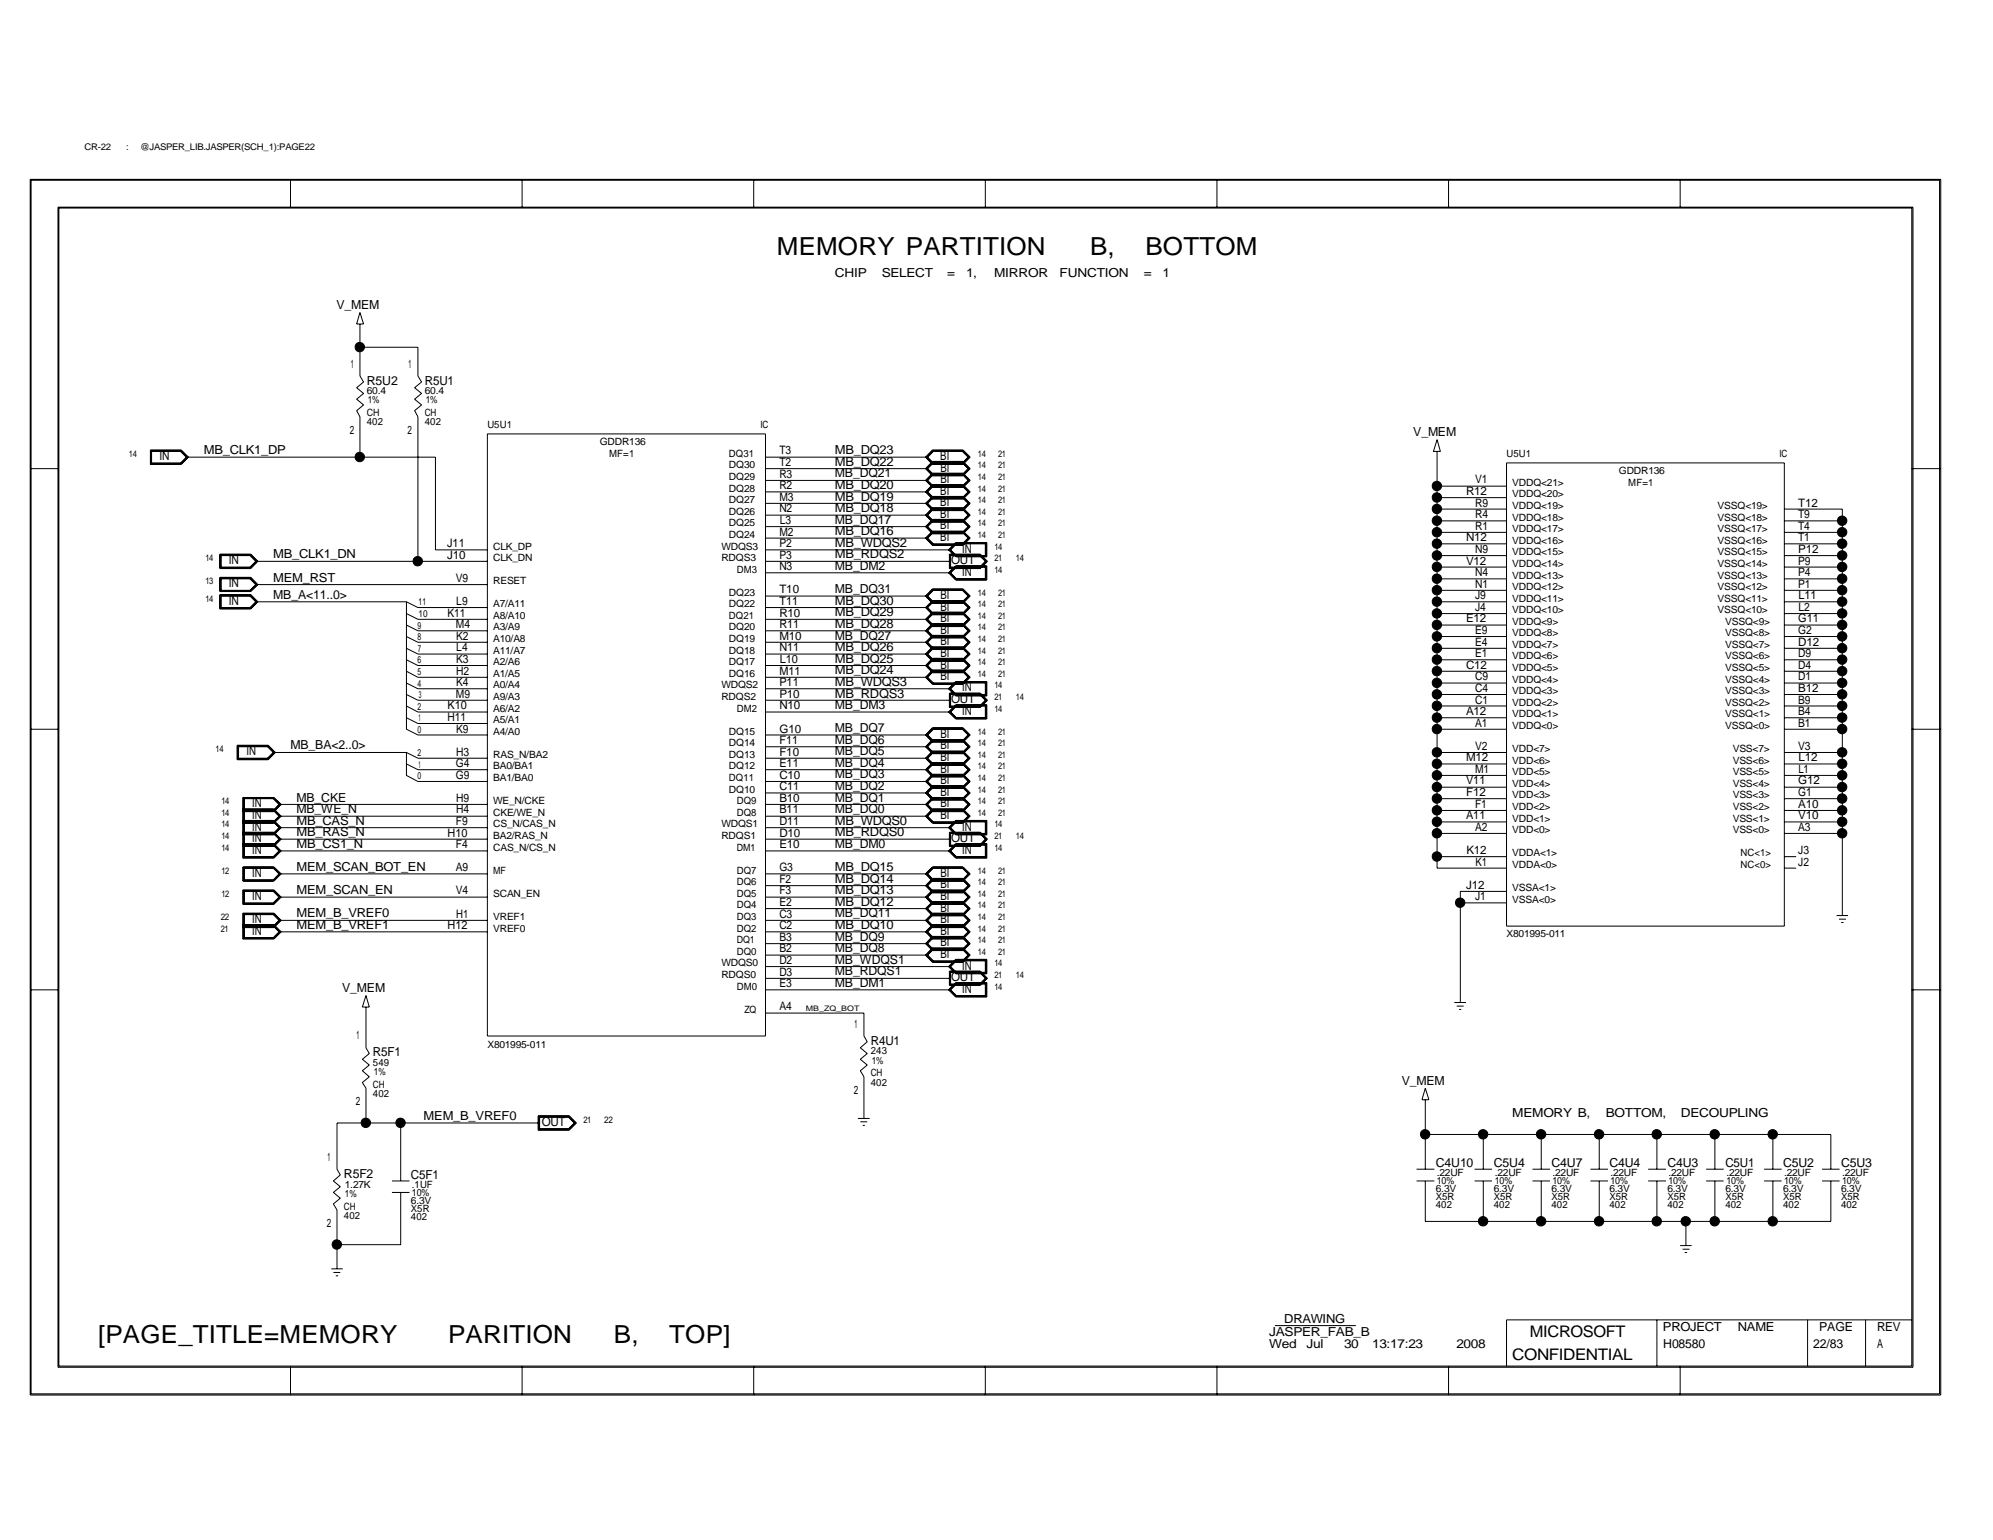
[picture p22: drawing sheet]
<svg xmlns="http://www.w3.org/2000/svg" width="279mm" height="216mm" viewBox="0 0 279 216" stroke-linecap="round" stroke-linejoin="round" font-family="sans-serif">
<defs><g id="words">
<g font-size="3.5">
<text x="108.9" y="35.7">MEMORY PARTITION</text>
<text x="152.8" y="35.7">B,</text>
<text x="160.6" y="35.7">BOTTOM</text>
<text x="13.8" y="188.3">[PAGE_TITLE=MEMORY</text>
<text x="62.8" y="188.3">PARITION</text>
<text x="86.1" y="188.3">B,</text>
<text x="93.8" y="188.3">TOP]</text>
</g>
<g font-size="2.2">
<text x="212" y="190.7">CONFIDENTIAL</text>
<text x="214.5" y="187.4">MICROSOFT</text>
</g>
<g font-size="1.7">
<text x="117.1" y="38.8">CHIP</text>
<text x="123.6" y="38.8">SELECT</text>
<text x="132.8" y="38.8">=</text>
<text x="135.4" y="38.8">1,</text>
<text x="139.4" y="38.8">MIRROR</text>
<text x="148.5" y="38.8">FUNCTION</text>
<text x="160.4" y="38.8">=</text>
<text x="163" y="38.8">1</text>
<text x="47.2" y="43.3">V_MEM</text>
<text x="51.4" y="53.9">R5U2</text>
<text x="59.6" y="53.9">R5U1</text>
<text x="22.4" y="64.5">IN</text>
<text x="28.6" y="63.7">MB_CLK1_DP</text>
<text x="117.1" y="63.7">MB_DQ23</text>
<text x="117.1" y="65.3">MB_DQ22</text>
<text x="131.8" y="64.5">BI</text>
<text x="198.1" y="61.1">V_MEM</text>
<text x="117.1" y="66.9">MB_DQ21</text>
<text x="117.1" y="70.2">MB_DQ19</text>
<text x="117.1" y="71.8">MB_DQ18</text>
<text x="117.1" y="68.5">MB_DQ20</text>
<text x="131.8" y="71">BI</text>
<text x="131.8" y="69.3">BI</text>
<text x="131.8" y="67.7">BI</text>
<text x="131.8" y="66.1">BI</text>
<text x="117.1" y="73.4">MB_DQ17</text>
<text x="117.1" y="75.1">MB_DQ16</text>
<text x="117.1" y="76.7">MB_WDQS2</text>
<text x="131.8" y="75.9">BI</text>
<text x="131.8" y="74.2">BI</text>
<text x="131.8" y="72.6">BI</text>
<text x="134.9" y="77.5">IN</text>
<text x="32.1" y="82.3">IN</text>
<text x="32.1" y="79.1">IN</text>
<text x="38.3" y="78.3">MB_CLK1_DN</text>
<text x="38.3" y="84">MB_A&lt;11..0&gt;</text>
<text x="38.3" y="81.5">MEM_RST</text>
<text x="117.1" y="78.3">MB_RDQS2</text>
<text x="117.1" y="79.9">MB_DM2</text>
<text x="117.1" y="83.1">MB_DQ31</text>
<text x="131.8" y="84">BI</text>
<text x="133.3" y="79.1">OUT</text>
<text x="134.9" y="80.7">IN</text>
<text x="32.1" y="84.8">IN</text>
<text x="117.1" y="84.8">MB_DQ30</text>
<text x="117.1" y="86.4">MB_DQ29</text>
<text x="117.1" y="88">MB_DQ28</text>
<text x="117.1" y="89.7">MB_DQ27</text>
<text x="131.8" y="88.9">BI</text>
<text x="131.8" y="87.2">BI</text>
<text x="131.8" y="85.6">BI</text>
<text x="117.1" y="94.5">MB_DQ24</text>
<text x="117.1" y="91.3">MB_DQ26</text>
<text x="117.1" y="92.9">MB_DQ25</text>
<text x="131.8" y="95.3">BI</text>
<text x="131.8" y="93.7">BI</text>
<text x="131.8" y="92.1">BI</text>
<text x="131.8" y="90.5">BI</text>
<text x="117.1" y="96.1">MB_WDQS3</text>
<text x="117.1" y="97.8">MB_RDQS3</text>
<text x="117.1" y="99.4">MB_DM3</text>
<text x="133.3" y="98.6">OUT</text>
<text x="134.9" y="100.2">IN</text>
<text x="134.9" y="96.9">IN</text>
<text x="34.5" y="105.9">IN</text>
<text x="40.7" y="105.1">MB_BA&lt;2..0&gt;</text>
<text x="117.1" y="102.7">MB_DQ7</text>
<text x="117.1" y="104.3">MB_DQ6</text>
<text x="117.1" y="105.9">MB_DQ5</text>
<text x="117.1" y="107.5">MB_DQ4</text>
<text x="131.8" y="105.1">BI</text>
<text x="131.8" y="106.7">BI</text>
<text x="131.8" y="103.5">BI</text>
<text x="35.3" y="113.2">IN</text>
<text x="41.6" y="112.4">MB_CKE</text>
<text x="117.1" y="109.1">MB_DQ3</text>
<text x="117.1" y="110.7">MB_DQ2</text>
<text x="117.1" y="112.4">MB_DQ1</text>
<text x="131.8" y="113.2">BI</text>
<text x="131.8" y="111.5">BI</text>
<text x="131.8" y="109.9">BI</text>
<text x="131.8" y="108.3">BI</text>
<text x="35.3" y="119.7">IN</text>
<text x="35.3" y="118.1">IN</text>
<text x="35.3" y="116.5">IN</text>
<text x="35.3" y="114.8">IN</text>
<text x="41.6" y="114">MB_WE_N</text>
<text x="41.6" y="115.6">MB_CAS_N</text>
<text x="41.6" y="117.3">MB_RAS_N</text>
<text x="41.6" y="118.9">MB_CS1_N</text>
<text x="117.1" y="115.6">MB_WDQS0</text>
<text x="117.1" y="117.3">MB_RDQS0</text>
<text x="117.1" y="114">MB_DQ0</text>
<text x="117.1" y="118.9">MB_DM0</text>
<text x="131.8" y="114.8">BI</text>
<text x="133.3" y="118.1">OUT</text>
<text x="134.9" y="119.7">IN</text>
<text x="134.9" y="116.5">IN</text>
<text x="35.3" y="122.9">IN</text>
<text x="41.6" y="122.1">MEM_SCAN_BOT_EN</text>
<text x="41.6" y="125.3">MEM_SCAN_EN</text>
<text x="117.1" y="122.1">MB_DQ15</text>
<text x="117.1" y="123.7">MB_DQ14</text>
<text x="117.1" y="125.3">MB_DQ13</text>
<text x="131.8" y="124.5">BI</text>
<text x="131.8" y="122.9">BI</text>
<text x="35.3" y="129.4">IN</text>
<text x="35.3" y="131.1">IN</text>
<text x="35.3" y="126.2">IN</text>
<text x="41.6" y="128.6">MEM_B_VREF0</text>
<text x="41.6" y="130.2">MEM_B_VREF1</text>
<text x="117.1" y="127">MB_DQ12</text>
<text x="117.1" y="128.6">MB_DQ11</text>
<text x="117.1" y="130.2">MB_DQ10</text>
<text x="117.1" y="131.9">MB_DQ9</text>
<text x="131.8" y="129.4">BI</text>
<text x="131.8" y="131.1">BI</text>
<text x="131.8" y="127.8">BI</text>
<text x="131.8" y="126.2">BI</text>
<text x="117.1" y="133.5">MB_DQ8</text>
<text x="117.1" y="135.1">MB_WDQS1</text>
<text x="117.1" y="136.7">MB_RDQS1</text>
<text x="131.8" y="134.3">BI</text>
<text x="131.8" y="132.7">BI</text>
<text x="133.3" y="137.5">OUT</text>
<text x="134.9" y="135.9">IN</text>
<text x="48" y="139.1">V_MEM</text>
<text x="117.1" y="138.3">MB_DM1</text>
<text x="134.9" y="139.1">IN</text>
<text x="52.3" y="148.1">R5F1</text>
<text x="122.1" y="146.5">R4U1</text>
<text x="196.5" y="152.1">V_MEM</text>
<text x="59.4" y="157">MEM_B_VREF0</text>
<text x="75.9" y="157.8">OUT</text>
<text x="212" y="156.5">MEMORY B,</text>
<text x="225.1" y="156.5">BOTTOM,</text>
<text x="235.6" y="156.5">DECOUPLING</text>
<text x="48.2" y="165.1">R5F2</text>
<text x="57.6" y="165.3">C5F1</text>
<text x="201.3" y="163.7">C4U10</text>
<text x="209.4" y="163.7">C5U4</text>
<text x="217.5" y="163.7">C4U7</text>
<text x="225.6" y="163.7">C4U4</text>
<text x="233.8" y="163.7">C4U3</text>
<text x="241.9" y="163.7">C5U1</text>
<text x="250" y="163.7">C5U2</text>
<text x="258.1" y="163.7">C5U3</text>
<text x="180" y="185.4">DRAWING</text>
<text x="177.9" y="189">Wed</text>
<text x="177.9" y="187.4">JASPER_FAB_B</text>
<text x="183.2" y="189">Jul</text>
<text x="188.4" y="189">30</text>
<text x="192.4" y="189">13:17:23</text>
<text x="204.2" y="189">2008</text>
<text x="233.1" y="186.6">PROJECT</text>
<text x="233.2" y="189">H08580</text>
<text x="243.6" y="186.6">NAME</text>
<text x="254.2" y="189">22/83</text>
<text x="255" y="186.6">PAGE</text>
<text x="263.1" y="189">A</text>
<text x="263.1" y="186.6">REV</text>
</g>
<g font-size="1.6">
<text x="49.2" y="51.6">1</text>
<text x="57.3" y="51.6">1</text>
<text x="49.1" y="60.8">2</text>
<text x="57.1" y="60.8">2</text>
<text x="109.3" y="65.4">T2</text>
<text x="109.3" y="63.7">T3</text>
<text x="109.3" y="71.8">N2</text>
<text x="109.3" y="70.2">M3</text>
<text x="109.3" y="68.6">R2</text>
<text x="109.3" y="67">R3</text>
<text x="205.5" y="69.4">R12</text>
<text x="206.8" y="71">R9</text>
<text x="206.8" y="67.8">V1</text>
<text x="252.1" y="71">T12</text>
<text x="62.7" y="76.7">J11</text>
<text x="109.3" y="75.1">M2</text>
<text x="109.3" y="76.7">P2</text>
<text x="109.3" y="73.4">L3</text>
<text x="205.5" y="75.9">N12</text>
<text x="206.8" y="77.5">N9</text>
<text x="206.8" y="74.3">R1</text>
<text x="206.8" y="72.6">R4</text>
<text x="252.1" y="77.5">P12</text>
<text x="252.1" y="75.9">T1</text>
<text x="252.1" y="74.3">T4</text>
<text x="252.1" y="72.6">T9</text>
<text x="62.7" y="78.3">J10</text>
<text x="63.9" y="81.6">V9</text>
<text x="109.3" y="80">N3</text>
<text x="109.3" y="83.2">T10</text>
<text x="109.3" y="78.3">P3</text>
<text x="205.5" y="79.2">V12</text>
<text x="206.8" y="82.4">N1</text>
<text x="206.8" y="80.8">N4</text>
<text x="252.1" y="82.4">P1</text>
<text x="252.1" y="80.8">P4</text>
<text x="252.1" y="79.2">P9</text>
<text x="62.7" y="86.4">K11</text>
<text x="63.9" y="88.1">M4</text>
<text x="64" y="89.7">K2</text>
<text x="64" y="84.8">L9</text>
<text x="109.3" y="89.7">M10</text>
<text x="109.3" y="88.1">R11</text>
<text x="109.3" y="86.4">R10</text>
<text x="109.3" y="84.8">T11</text>
<text x="205.5" y="87.2">E12</text>
<text x="206.8" y="88.9">E9</text>
<text x="206.8" y="85.6">J4</text>
<text x="206.8" y="84">J9</text>
<text x="252.1" y="88.9">G2</text>
<text x="252.1" y="87.2">G11</text>
<text x="252.1" y="85.6">L2</text>
<text x="252.1" y="84">L11</text>
<text x="64" y="94.6">H2</text>
<text x="64" y="91.3">L4</text>
<text x="64" y="92.9">K3</text>
<text x="109.3" y="94.6">M11</text>
<text x="109.3" y="91.3">N11</text>
<text x="109.3" y="92.9">L10</text>
<text x="205.5" y="93.8">C12</text>
<text x="206.8" y="95.4">C9</text>
<text x="206.8" y="92.1">E1</text>
<text x="206.8" y="90.5">E4</text>
<text x="252.1" y="95.4">D1</text>
<text x="252.1" y="93.8">D4</text>
<text x="252.1" y="92.1">D9</text>
<text x="252.1" y="90.5">D12</text>
<text x="62.7" y="99.4">K10</text>
<text x="62.7" y="101">H11</text>
<text x="63.9" y="97.8">M9</text>
<text x="64" y="96.2">K4</text>
<text x="109.3" y="99.4">N10</text>
<text x="109.3" y="97.8">P10</text>
<text x="109.3" y="96.2">P11</text>
<text x="205.5" y="100.2">A12</text>
<text x="206.8" y="101.9">A1</text>
<text x="206.8" y="98.6">C1</text>
<text x="206.8" y="97">C4</text>
<text x="252.1" y="101.9">B1</text>
<text x="252.1" y="100.2">B4</text>
<text x="252.1" y="98.6">B9</text>
<text x="252.1" y="97">B12</text>
<text x="63.9" y="107.6">G4</text>
<text x="64" y="105.9">H3</text>
<text x="64" y="102.7">K9</text>
<text x="109.3" y="107.6">E11</text>
<text x="109.3" y="105.9">F10</text>
<text x="109.3" y="104.3">F11</text>
<text x="109.3" y="102.7">G10</text>
<text x="205.5" y="106.7">M12</text>
<text x="206.8" y="105.1">V2</text>
<text x="252.1" y="105.1">V3</text>
<text x="252.1" y="106.7">L12</text>
<text x="63.9" y="109.2">G9</text>
<text x="64" y="112.4">H9</text>
<text x="109.3" y="110.8">C11</text>
<text x="109.3" y="109.2">C10</text>
<text x="109.3" y="112.4">B10</text>
<text x="205.5" y="111.6">F12</text>
<text x="205.5" y="110">V11</text>
<text x="206.8" y="113.2">F1</text>
<text x="206.8" y="108.4">M1</text>
<text x="252.1" y="113.2">A10</text>
<text x="252.1" y="111.6">G1</text>
<text x="252.1" y="110">G12</text>
<text x="252.1" y="108.4">L1</text>
<text x="62.7" y="117.3">H10</text>
<text x="63.9" y="118.9">F4</text>
<text x="63.9" y="115.7">F9</text>
<text x="64" y="114">H4</text>
<text x="109.3" y="118.9">E10</text>
<text x="109.3" y="114">B11</text>
<text x="109.3" y="117.3">D10</text>
<text x="109.3" y="115.7">D11</text>
<text x="205.5" y="114.9">A11</text>
<text x="205.6" y="119.7">K12</text>
<text x="206.8" y="116.5">A2</text>
<text x="252.1" y="116.5">A3</text>
<text x="252.1" y="119.7">J3</text>
<text x="252.1" y="114.9">V10</text>
<text x="63.9" y="122.2">A9</text>
<text x="63.9" y="125.4">V4</text>
<text x="109.3" y="125.4">F3</text>
<text x="109.3" y="123.8">F2</text>
<text x="109.3" y="122.2">G3</text>
<text x="205.5" y="124.6">J12</text>
<text x="206.8" y="121.4">K1</text>
<text x="252.1" y="121.4">J2</text>
<text x="62.7" y="130.3">H12</text>
<text x="64" y="128.7">H1</text>
<text x="109.3" y="131.9">B3</text>
<text x="109.3" y="130.3">C2</text>
<text x="109.3" y="128.7">C3</text>
<text x="109.3" y="127">E2</text>
<text x="206.8" y="126.2">J1</text>
<text x="109.3" y="136.8">D3</text>
<text x="109.3" y="133.5">B2</text>
<text x="109.3" y="135.2">D2</text>
<text x="109.3" y="138.4">E3</text>
<text x="109.3" y="141.6">A4</text>
<text x="50" y="145.7">1</text>
<text x="119.8" y="144.1">1</text>
<text x="49.9" y="154.9">2</text>
<text x="119.7" y="153.3">2</text>
<text x="45.9" y="162.7">1</text>
<text x="45.8" y="172">2</text>
</g>
<g font-size="1.4">
<text x="51.4" y="55.3">60.4</text>
<text x="51.4" y="58.4">CH</text>
<text x="51.4" y="59.6">402</text>
<text x="51.6" y="56.6">1%</text>
<text x="59.6" y="55.3">60.4</text>
<text x="59.6" y="58.4">CH</text>
<text x="59.6" y="59.6">402</text>
<text x="59.7" y="56.6">1%</text>
<text x="68.3" y="60">U5U1</text>
<text x="106.6" y="60">IC</text>
<text x="84.1" y="62.4">GDDR136</text>
<text x="85.4" y="64.1">MF=1</text>
<text x="102.2" y="65.7">DQ30</text>
<text x="102.2" y="64.1">DQ31</text>
<text x="211.2" y="64.1">U5U1</text>
<text x="249.5" y="64.1">IC</text>
<text x="102.2" y="68.9">DQ28</text>
<text x="102.2" y="70.5">DQ27</text>
<text x="102.2" y="67.3">DQ29</text>
<text x="212" y="68.1">VDDQ&lt;21&gt;</text>
<text x="212" y="69.7">VDDQ&lt;20&gt;</text>
<text x="212" y="71.3">VDDQ&lt;19&gt;</text>
<text x="226.9" y="66.5">GDDR136</text>
<text x="228.3" y="68.1">MF=1</text>
<text x="240.8" y="71.3">VSSQ&lt;19&gt;</text>
<text x="69.1" y="77">CLK_DP</text>
<text x="101.1" y="77">WDQS3</text>
<text x="102.2" y="75.4">DQ24</text>
<text x="102.2" y="73.8">DQ25</text>
<text x="102.2" y="72.2">DQ26</text>
<text x="212" y="77.9">VDDQ&lt;15&gt;</text>
<text x="212" y="76.2">VDDQ&lt;16&gt;</text>
<text x="212" y="74.6">VDDQ&lt;17&gt;</text>
<text x="212" y="73">VDDQ&lt;18&gt;</text>
<text x="240.8" y="77.9">VSSQ&lt;15&gt;</text>
<text x="240.8" y="76.2">VSSQ&lt;16&gt;</text>
<text x="240.8" y="74.6">VSSQ&lt;17&gt;</text>
<text x="240.8" y="73">VSSQ&lt;18&gt;</text>
<text x="69.1" y="81.9">RESET</text>
<text x="69.1" y="78.7">CLK_DN</text>
<text x="101.1" y="78.7">RDQS3</text>
<text x="102.2" y="83.5">DQ23</text>
<text x="103.3" y="80.3">DM3</text>
<text x="212" y="81.1">VDDQ&lt;13&gt;</text>
<text x="212" y="79.5">VDDQ&lt;14&gt;</text>
<text x="212" y="82.7">VDDQ&lt;12&gt;</text>
<text x="240.8" y="82.7">VSSQ&lt;12&gt;</text>
<text x="240.8" y="81.1">VSSQ&lt;13&gt;</text>
<text x="240.8" y="79.5">VSSQ&lt;14&gt;</text>
<text x="58.5" y="89.7">8</text>
<text x="58.5" y="88.1">9</text>
<text x="58.7" y="86.5">10</text>
<text x="58.7" y="84.9">11</text>
<text x="69.1" y="88.4">A3/A9</text>
<text x="69.1" y="86.8">A8/A10</text>
<text x="69.1" y="85.1">A7/A11</text>
<text x="102.2" y="88.4">DQ20</text>
<text x="102.2" y="86.8">DQ21</text>
<text x="102.2" y="85.1">DQ22</text>
<text x="212" y="84.3">VDDQ&lt;11&gt;</text>
<text x="212" y="86">VDDQ&lt;10&gt;</text>
<text x="212" y="87.6">VDDQ&lt;9&gt;</text>
<text x="212" y="89.2">VDDQ&lt;8&gt;</text>
<text x="240.8" y="86">VSSQ&lt;10&gt;</text>
<text x="240.8" y="84.3">VSSQ&lt;11&gt;</text>
<text x="241.9" y="89.2">VSSQ&lt;8&gt;</text>
<text x="241.9" y="87.6">VSSQ&lt;9&gt;</text>
<text x="58.5" y="94.6">5</text>
<text x="58.5" y="93">6</text>
<text x="58.6" y="91.4">7</text>
<text x="69.1" y="94.9">A1/A5</text>
<text x="69.1" y="93.3">A2/A6</text>
<text x="69.1" y="91.7">A11/A7</text>
<text x="69.1" y="90">A10/A8</text>
<text x="102.2" y="94.9">DQ16</text>
<text x="102.2" y="93.3">DQ17</text>
<text x="102.2" y="91.7">DQ18</text>
<text x="102.2" y="90">DQ19</text>
<text x="212" y="95.7">VDDQ&lt;4&gt;</text>
<text x="212" y="94.1">VDDQ&lt;5&gt;</text>
<text x="212" y="90.8">VDDQ&lt;7&gt;</text>
<text x="212" y="92.5">VDDQ&lt;6&gt;</text>
<text x="241.9" y="95.7">VSSQ&lt;4&gt;</text>
<text x="241.9" y="94.1">VSSQ&lt;5&gt;</text>
<text x="241.9" y="92.5">VSSQ&lt;6&gt;</text>
<text x="241.9" y="90.8">VSSQ&lt;7&gt;</text>
<text x="58.5" y="99.5">2</text>
<text x="58.5" y="96.3">4</text>
<text x="58.7" y="101.1">1</text>
<text x="58.7" y="97.9">3</text>
<text x="69.1" y="99.8">A6/A2</text>
<text x="69.1" y="98.1">A9/A3</text>
<text x="69.1" y="96.5">A0/A4</text>
<text x="69.1" y="101.4">A5/A1</text>
<text x="101.1" y="98.1">RDQS2</text>
<text x="101.1" y="96.5">WDQS2</text>
<text x="103.3" y="99.8">DM2</text>
<text x="212" y="100.6">VDDQ&lt;1&gt;</text>
<text x="212" y="98.9">VDDQ&lt;2&gt;</text>
<text x="212" y="97.3">VDDQ&lt;3&gt;</text>
<text x="241.9" y="100.6">VSSQ&lt;1&gt;</text>
<text x="241.9" y="98.9">VSSQ&lt;2&gt;</text>
<text x="241.9" y="97.3">VSSQ&lt;3&gt;</text>
<text x="58.5" y="106">2</text>
<text x="58.5" y="102.7">0</text>
<text x="58.7" y="107.6">1</text>
<text x="69.1" y="107.9">BA0/BA1</text>
<text x="69.1" y="106.3">RAS_N/BA2</text>
<text x="69.1" y="103">A4/A0</text>
<text x="102.2" y="107.9">DQ12</text>
<text x="102.2" y="106.3">DQ13</text>
<text x="102.2" y="104.6">DQ14</text>
<text x="102.2" y="103">DQ15</text>
<text x="212" y="107.1">VDD&lt;6&gt;</text>
<text x="212" y="105.5">VDD&lt;7&gt;</text>
<text x="212" y="102.2">VDDQ&lt;0&gt;</text>
<text x="241.9" y="102.2">VSSQ&lt;0&gt;</text>
<text x="242.9" y="107.1">VSS&lt;6&gt;</text>
<text x="242.9" y="105.5">VSS&lt;7&gt;</text>
<text x="58.5" y="109.3">0</text>
<text x="69.1" y="112.7">WE_N/CKE</text>
<text x="69.1" y="109.5">BA1/BA0</text>
<text x="102.2" y="111.1">DQ10</text>
<text x="102.2" y="109.5">DQ11</text>
<text x="103.3" y="112.7">DQ9</text>
<text x="212" y="111.9">VDD&lt;3&gt;</text>
<text x="212" y="110.3">VDD&lt;4&gt;</text>
<text x="212" y="108.7">VDD&lt;5&gt;</text>
<text x="212" y="113.6">VDD&lt;2&gt;</text>
<text x="242.9" y="113.6">VSS&lt;2&gt;</text>
<text x="242.9" y="111.9">VSS&lt;3&gt;</text>
<text x="242.9" y="110.3">VSS&lt;4&gt;</text>
<text x="242.9" y="108.7">VSS&lt;5&gt;</text>
<text x="69.1" y="119.3">CAS_N/CS_N</text>
<text x="69.1" y="117.6">BA2/RAS_N</text>
<text x="69.1" y="116">CS_N/CAS_N</text>
<text x="69.1" y="114.4">CKE/WE_N</text>
<text x="101.1" y="117.6">RDQS1</text>
<text x="101.1" y="116">WDQS1</text>
<text x="103.3" y="119.3">DM1</text>
<text x="103.3" y="114.4">DQ8</text>
<text x="212" y="116.8">VDD&lt;0&gt;</text>
<text x="212" y="115.2">VDD&lt;1&gt;</text>
<text x="242.9" y="116.8">VSS&lt;0&gt;</text>
<text x="242.9" y="115.2">VSS&lt;1&gt;</text>
<text x="69.1" y="122.5">MF</text>
<text x="69.1" y="125.7">SCAN_EN</text>
<text x="103.3" y="125.7">DQ5</text>
<text x="103.3" y="124.1">DQ6</text>
<text x="103.3" y="122.5">DQ7</text>
<text x="212" y="124.9">VSSA&lt;1&gt;</text>
<text x="212" y="121.7">VDDA&lt;0&gt;</text>
<text x="212" y="120.1">VDDA&lt;1&gt;</text>
<text x="244" y="121.7">NC&lt;0&gt;</text>
<text x="244" y="120.1">NC&lt;1&gt;</text>
<text x="69.1" y="130.6">VREF0</text>
<text x="69.1" y="129">VREF1</text>
<text x="103.3" y="130.6">DQ2</text>
<text x="103.3" y="129">DQ3</text>
<text x="103.3" y="127.3">DQ4</text>
<text x="211.2" y="131.4">X801995-011</text>
<text x="212" y="126.5">VSSA&lt;0&gt;</text>
<text x="101.1" y="137.1">RDQS0</text>
<text x="101.1" y="135.5">WDQS0</text>
<text x="103.3" y="133.9">DQ0</text>
<text x="103.3" y="132.2">DQ1</text>
<text x="103.3" y="138.7">DM0</text>
<text x="104.4" y="142">ZQ</text>
<text x="52.3" y="149.4">549</text>
<text x="68.3" y="146.9">X801995-011</text>
<text x="122.1" y="147.8">243</text>
<text x="122.2" y="149.1">1%</text>
<text x="52.3" y="153.8">402</text>
<text x="52.3" y="152.5">CH</text>
<text x="52.4" y="150.7">1%</text>
<text x="122.1" y="152.2">402</text>
<text x="122.1" y="150.9">CH</text>
<text x="48.3" y="167.8">1%</text>
<text x="48.3" y="166.5">1.27K</text>
<text x="57.7" y="166.5">.1UF</text>
<text x="57.7" y="167.6">10%</text>
<text x="201.3" y="167.1">6.3V</text>
<text x="201.4" y="164.8">.22UF</text>
<text x="201.4" y="166">10%</text>
<text x="209.4" y="167.1">6.3V</text>
<text x="209.5" y="164.8">.22UF</text>
<text x="209.5" y="166">10%</text>
<text x="217.5" y="167.1">6.3V</text>
<text x="217.6" y="164.8">.22UF</text>
<text x="217.6" y="166">10%</text>
<text x="225.6" y="167.1">6.3V</text>
<text x="225.8" y="164.8">.22UF</text>
<text x="225.8" y="166">10%</text>
<text x="233.8" y="167.1">6.3V</text>
<text x="233.9" y="164.8">.22UF</text>
<text x="233.9" y="166">10%</text>
<text x="241.9" y="167.1">6.3V</text>
<text x="242" y="164.8">.22UF</text>
<text x="242" y="166">10%</text>
<text x="250" y="167.1">6.3V</text>
<text x="250.1" y="164.8">.22UF</text>
<text x="250.1" y="166">10%</text>
<text x="258.1" y="167.1">6.3V</text>
<text x="258.2" y="164.8">.22UF</text>
<text x="258.2" y="166">10%</text>
<text x="48.2" y="169.6">CH</text>
<text x="48.2" y="170.9">402</text>
<text x="57.6" y="168.7">6.3V</text>
<text x="57.6" y="169.9">X5R</text>
<text x="57.6" y="171">402</text>
<text x="201.3" y="169.4">402</text>
<text x="201.3" y="168.3">X5R</text>
<text x="209.4" y="169.4">402</text>
<text x="209.4" y="168.3">X5R</text>
<text x="217.5" y="168.3">X5R</text>
<text x="217.5" y="169.4">402</text>
<text x="225.6" y="168.3">X5R</text>
<text x="225.6" y="169.4">402</text>
<text x="233.8" y="168.3">X5R</text>
<text x="233.8" y="169.4">402</text>
<text x="241.9" y="169.4">402</text>
<text x="241.9" y="168.3">X5R</text>
<text x="250" y="169.4">402</text>
<text x="250" y="168.3">X5R</text>
<text x="258.1" y="169.4">402</text>
<text x="258.1" y="168.3">X5R</text>
</g>
<g font-size="1.3">
<text x="11.9" y="21">CR-22</text>
<text x="17.7" y="21">:</text>
<text x="19.6" y="21">@JASPER_LIB.JASPER(SCH_1):PAGE22</text>
<text x="18.1" y="64.1">14</text>
<text x="137.1" y="64.1">14</text>
<text x="137.1" y="65.7">14</text>
<text x="139.9" y="64.1">21</text>
<text x="139.9" y="65.7">21</text>
<text x="137.1" y="67.3">14</text>
<text x="137.1" y="70.5">14</text>
<text x="137.1" y="68.9">14</text>
<text x="139.9" y="67.3">21</text>
<text x="139.9" y="70.5">21</text>
<text x="139.9" y="68.9">21</text>
<text x="137.1" y="72.2">14</text>
<text x="137.1" y="73.8">14</text>
<text x="137.1" y="75.4">14</text>
<text x="139.4" y="77">14</text>
<text x="139.9" y="72.2">21</text>
<text x="139.9" y="73.8">21</text>
<text x="139.9" y="75.4">21</text>
<text x="28.8" y="78.7">14</text>
<text x="28.8" y="81.9">13</text>
<text x="137.1" y="83.5">14</text>
<text x="139.4" y="78.7">21</text>
<text x="139.4" y="80.3">14</text>
<text x="139.9" y="83.5">21</text>
<text x="142.4" y="78.7">14</text>
<text x="28.8" y="84.3">14</text>
<text x="137.1" y="85.1">14</text>
<text x="137.1" y="86.8">14</text>
<text x="137.1" y="88.4">14</text>
<text x="139.9" y="85.1">21</text>
<text x="139.9" y="86.8">21</text>
<text x="139.9" y="88.4">21</text>
<text x="137.1" y="90">14</text>
<text x="137.1" y="91.7">14</text>
<text x="137.1" y="93.3">14</text>
<text x="137.1" y="94.9">14</text>
<text x="139.9" y="90">21</text>
<text x="139.9" y="91.7">21</text>
<text x="139.9" y="93.3">21</text>
<text x="139.9" y="94.9">21</text>
<text x="139.4" y="96.5">14</text>
<text x="139.4" y="98.1">21</text>
<text x="139.4" y="99.8">14</text>
<text x="142.4" y="98.1">14</text>
<text x="30.2" y="105.5">14</text>
<text x="137.1" y="103">14</text>
<text x="137.1" y="104.6">14</text>
<text x="137.1" y="106.3">14</text>
<text x="137.1" y="107.9">14</text>
<text x="139.9" y="103">21</text>
<text x="139.9" y="104.6">21</text>
<text x="139.9" y="106.3">21</text>
<text x="139.9" y="107.9">21</text>
<text x="31" y="112.7">14</text>
<text x="137.1" y="109.5">14</text>
<text x="137.1" y="111.1">14</text>
<text x="137.1" y="112.7">14</text>
<text x="139.9" y="109.5">21</text>
<text x="139.9" y="111.1">21</text>
<text x="139.9" y="112.7">21</text>
<text x="31" y="114.4">14</text>
<text x="31" y="116">14</text>
<text x="31" y="117.6">14</text>
<text x="31" y="119.3">14</text>
<text x="137.1" y="114.4">14</text>
<text x="139.4" y="116">14</text>
<text x="139.4" y="117.6">21</text>
<text x="139.4" y="119.3">14</text>
<text x="139.9" y="114.4">21</text>
<text x="142.4" y="117.6">14</text>
<text x="31" y="122.5">12</text>
<text x="31" y="125.7">12</text>
<text x="137.1" y="122.5">14</text>
<text x="137.1" y="124.1">14</text>
<text x="137.1" y="125.7">14</text>
<text x="139.9" y="122.5">21</text>
<text x="139.9" y="124.1">21</text>
<text x="139.9" y="125.7">21</text>
<text x="30.9" y="129">22</text>
<text x="30.9" y="130.6">21</text>
<text x="137.1" y="127.3">14</text>
<text x="137.1" y="129">14</text>
<text x="137.1" y="130.6">14</text>
<text x="139.9" y="127.3">21</text>
<text x="139.9" y="129">21</text>
<text x="139.9" y="130.6">21</text>
<text x="137.1" y="132.2">14</text>
<text x="137.1" y="133.9">14</text>
<text x="139.4" y="135.5">14</text>
<text x="139.4" y="137.1">21</text>
<text x="139.9" y="132.2">21</text>
<text x="139.9" y="133.9">21</text>
<text x="142.4" y="137.1">14</text>
<text x="139.4" y="138.7">14</text>
<text x="81.8" y="157.4">21</text>
<text x="84.7" y="157.4">22</text>
</g>
<text font-size="1.1" x="113" y="141.7">MB_ZQ_BOT</text>
</g></defs>
<g fill="none" stroke="#000" stroke-width=".14">
<path d="M4.2 25.1h267.9v170.5h-267.9zM4.4 25.3h267.5v170.1h-267.5zM8.1 29h260.1v162.7h-260.1zM8.3 29.2h259.7v162.3h-259.7zM40.7 25.1v4.1M73.2 25.1v4.1M105.7 25.1v4.1M138.1 25.1v4.1M170.6 25.1v4.1M203.1 25.1v4.1M235.5 25.1v4.1M50.5 48.7h8.1v4l.5 .9-1 .8 1 .8-1 .8 1 .8-1 .8 .5 .8v20.3"/>
<path d="M50.5 43.8l.5 1.6h-1zM50.5 45.4v7.3l.5 .9-1 .8 1 .8-1 .8 1 .8-1 .8 .5 .8v5.7M4.2 65.7h4.1M21.1 63.1h4.3l1 1-1 1h-4.3zM21.1 63.2h4.3l.9 .9-.9 .9h-4.3zM21.2 63.2h4.2l.8 .9-.8 .9h-4.2zM21.3 63.3h4l.8 .8-.8 .8h-4zM26.1 64.1h34.9v13h7.3M30.8 77.7h4.3l1.1 1-1.1 1h-4.3zM30.9 77.8h4.2l1 .9-1 .9h-4.2zM30.9 77.8h4.2l.9 .9-.9 .9h-4.2zM31 77.9h4.1l.8 .8-.8 .8h-4.1z"/>
<path d="M35.9 78.7h32.4M68.3 60.8h39v84.4h-39zM107.3 69h22.7M107.3 77.1h26M107.3 64.1h22.7M107.3 70.6h22.7M107.3 72.2h22.7M107.3 73.8h22.7M107.3 75.4h22.7M107.3 78.7h26M107.3 65.7h22.7M107.3 67.4h22.7"/>
<path d="M129.8 70.6l.9-1h4.3l1 1-1 1h-4.3zM129.8 75.4l.9-.9h4.3l1 .9-1 1.1h-4.3zM129.8 69l1-1h4.2l.9 1-.9 .9h-4.2zM129.8 64.1l1-.9h4.2l.9 .9-.9 .9h-4.2zM129.8 70.6l1-1h4.2l.9 1-.9 .9h-4.2zM129.8 75.4l1-.9h4.2l.9 .9-.9 1h-4.2zM129.8 65.7l1-.9h4.2l.9 .9-.9 .9h-4.2zM129.9 69l.9-.9h4.1l.9 .9-.9 .8h-4.1zM129.9 64.1l.9-.9h4.1l.9 .9-.9 .9h-4.1zM129.9 70.6l.9-.9h4.1l.9 .9-.9 .9h-4.1zM129.9 72.2l.9-.9h4.1l.9 .9-.9 .9h-4.1zM129.9 73.8l.9-.9h4.1l.9 .9-.9 .9h-4.1z"/>
<path d="M129.9 75.4l.9-.8h4.1l.9 .8-.9 .9h-4.1zM129.9 65.7l.9-.8h4.1l.9 .8-.9 .9h-4.1zM129.9 67.4l.9-.9h4.1l.9 .9-.9 .8h-4.1zM130 64.1l.9-.8h4l.8 .8-.8 .8M130 69l.9 .8M130 75.4l.9 .8h7.2v1.7h-4.8v1.6h4.8v1.7h-4l-.8-.9M130 64.1l.9 .8M130 70.6l.9 .8M130 72.2l.9 .8M130 73.8l.9 .8M130 65.7l.9 .8M130 67.4l.9 .8"/>
<path d="M130.7 67.9h4.3l1 1.1-1 1h-4.3l-.9-1zM130.7 63.1h4.3l1 1-1 1h-4.3l-.9-1zM130.7 71.2h4.3l1 1-1 1h-4.3l-.9-1zM130.7 72.8h4.3l1 1-1 1h-4.3l-.9-1zM130.7 64.7h4.3l1 1-1 1h-4.3l-.9-1zM130.7 66.3h4.3l1 1.1-1 .9h-4.3l-.9-.9zM130.8 72.9h4.2l.9 .9-.9 1h-4.2l-1-1zM130.8 71.2h4.2l.9 1-.9 1h-4.2l-1-1zM130.8 66.4h4.2l.9 1-.9 .9h-4.2l-1-.9zM130.9 68.2h4M130.9 69.8h4M130.9 68.2l-.9 .8"/>
<path d="M130.9 64.9h4M130.9 71.4h4M130.9 69.8l-.9 .8M130.9 73h4M130.9 71.4l-.9 .8M130.9 74.6h4M130.9 73l-.9 .8M130.9 74.6l-.9 .8M130.9 66.5h4M130.9 64.9l-.9 .8M130.9 66.5l-.9 .9M133 77.1l1-1h4.3v2h-4.3z"/>
<path d="M133.1 77.7h4.3l1 1-1 1h-4.3zM133.1 77.8h4.3l.9 .9-.9 .9h-4.3zM133.2 77.8h4.2l.9 .9-.9 .9h-4.2zM133.3 77.1l.8 .8M134 76.1h4.3v1.9h-4.3l-.9-.9zM134.1 76.2h4.1v1.7h-4.1l-.9-.8zM134.1 76.2l-.8 .9M134.1 79.5l-.8 .8M134.9 68.2l.8 .8-.8 .8M134.9 69.8l.8 .8-.8 .8M134.9 71.4l.8 .8-.8 .8M134.9 73l.8 .8-.8 .8"/>
<path d="M134.9 74.6l.8 .8-.8 .8M134.9 64.9l.8 .8-.8 .8M134.9 66.5l.8 .9-.8 .8M137.3 77.9l.8 .8-.8 .8M201.5 61.6l.4 1.7h-.9zM201.5 63.3v58.4h9.7M201.5 68.2h9.7M201.5 69.8h9.7M201.5 77.9h9.7M201.5 76.2h9.7M201.5 71.4h9.7M201.5 73h9.7"/>
<path d="M201.5 74.6h9.7M201.5 79.5h9.7M211.2 64.9h38.9v64.9h-38.9zM250.1 77.9h8.2M250.1 76.2h8.2M250.1 71.4h8.2v57M250.1 73h8.2M250.1 74.6h8.2M250.1 79.5h8.2M268 65.7h4.1M30.8 80.9h4.3l1.1 1.1-1.1 .9h-4.3zM30.8 83.4h4.3l1.1 1-1.1 1h-4.3z"/>
<path d="M30.9 81h4.2l1 1-1 .9h-4.2zM30.9 83.4h4.2l1 1-1 .9h-4.2zM30.9 81.1h4.2l.9 .9-.9 .8h-4.2zM30.9 83.5h4.2l.9 .9-.9 .9h-4.2zM31 81.2h4.1l.8 .8-.8 .8h-4.1zM31 83.6h4.1l.8 .8-.8 .8h-4.1zM35.9 84.4h21.1M35.9 82h32.4M57 84.4l1.6 .8h9.7M57 86l1.6 .8h9.7M57 89.2l1.6 .8h9.7M57 87.6l1.6 .8h9.7"/>
<path d="M57 90.9l1.6 .8h9.7M57 92.5l1.6 .8h9.7M57 95.8l1.6 .8h9.7M57 97.4l1.6 .8h9.7M57 99l1.6 .8h9.7M57 94.1l1.6 .9h9.7M57 84.4v17.8l1.6 .8h9.7M107.3 80.3h26M107.3 83.6h22.7M107.3 85.2h22.7M107.3 86.8h22.7M107.3 90h22.7"/>
<path d="M107.3 88.4h22.7M107.3 91.7h22.7M107.3 93.3h22.7M107.3 96.6h26M107.3 98.2h26M107.3 99.8h26M107.3 95h22.7M129.8 85.2l.9-1h4.3l1 1-1 1h-4.3zM129.8 90l.9-.9h4.3l1 .9-1 1.1h-4.3zM129.8 83.6l1-1h4.2l.9 1-.9 .9h-4.2zM129.8 85.2l1-1h4.2l.9 1-.9 .9h-4.2zM129.8 86.8l1-.9h4.2l.9 .9-.9 1h-4.2z"/>
<path d="M129.8 90l1-.9h4.2l.9 .9-.9 1h-4.2zM129.8 88.4l1-.9h4.2l.9 .9-.9 1h-4.2zM129.8 91.7l1-.9h4.2l.9 .9-.9 .9h-4.2zM129.8 93.3l1-.9h4.2l.9 .9-.9 .9h-4.2zM129.9 83.6l.9-.9h4.1l.9 .9-.9 .9h-4.1zM129.9 85.2l.9-.9h4.1l.9 .9-.9 .9h-4.1zM129.9 86.8l.9-.9h4.1l.9 .9-.9 .9h-4.1zM129.9 90l.9-.8h4.1l.9 .8-.9 .9h-4.1zM129.9 88.4l.9-.9h4.1l.9 .9-.9 .9h-4.1zM129.9 91.7l.9-.9h4.1l.9 .9-.9 .9h-4.1zM129.9 93.3l.9-.9h4.1l.9 .9-.9 .9h-4.1zM129.9 95l.9-.9h4.1l.9 .9-.9 .8h-4.1z"/>
<path d="M130 95l.9 .8h7.2v1.6h-4.8v1.6h4.8v1.6h-4l-.8-.8M130 83.6l.9-.8h4l.8 .8-.8 .8M130 83.6l.9 .8M130 85.2l.9 .8M130 86.8l.9 .8M130 90l.9 .9M130 88.4l.9 .8M130 91.7l.9 .8M130 93.3l.9 .8M130.7 82.5h4.3l1 1.1-1 1h-4.3l-.9-1zM130.7 85.8h4.3l1 1-1 1h-4.3l-.9-1zM130.7 87.4h4.3l1 1-1 1.1h-4.3l-.9-1.1z"/>
<path d="M130.7 90.7h4.3l1 1-1 1h-4.3l-.9-1zM130.7 92.3h4.3l1 1-1 1h-4.3l-.9-1zM130.7 93.9h4.3l1 1.1-1 .9h-4.3l-.9-.9zM130.8 94h4.2l.9 1-.9 .9h-4.2l-1-.9zM130.9 84.4h4M130.9 86h4M130.9 84.4l-.9 .8M130.9 87.6h4M130.9 86l-.9 .8M130.9 89.2h4M130.9 90.9h4M130.9 89.2l-.9 .8"/>
<path d="M130.9 87.6l-.9 .8M130.9 92.5h4M130.9 90.9l-.9 .8M130.9 94.1h4M130.9 92.5l-.9 .8M130.9 94.1l-.9 .9M133 80.3l1-1h4.3v2h-4.3zM133 96.6l1-1.1h4.3v2.1h-4.3zM133 99.8l1-1h4.3v2h-4.3zM133.1 80.3l.9-.9h4.3v1.9h-4.3zM133.1 96.6l.9-1h4.3v1.9h-4.3zM133.1 97.2h4.3l1 1-1 1h-4.3z"/>
<path d="M133.1 97.2h4.3l.9 1-.9 .9h-4.3zM133.2 80.3l.9-.8h4.1v1.7h-4.1zM133.2 97.3h4.2l.9 .9-.9 .9h-4.2zM133.3 96.6l.8 .8M134 98.8h4.3v2h-4.3l-.9-1zM134.1 95.7h4.1v1.8h-4.1l-.9-.9zM134.1 98.9h4.1v1.8h-4.1l-.9-.9zM134.1 95.8l-.8 .8M134.1 99l-.8 .8M134.9 84.4l.8 .8-.8 .8M134.9 86l.8 .8-.8 .8M134.9 89.2l.8 .8-.8 .9"/>
<path d="M134.9 87.6l.8 .8-.8 .8M134.9 90.9l.8 .8-.8 .8M134.9 92.5l.8 .8-.8 .8M134.9 94.1l.8 .9-.8 .8M137.3 97.4l.8 .8-.8 .8M201.5 81.2h9.7M201.5 82.8h9.7M201.5 84.4h9.7M201.5 86h9.7M201.5 87.6h9.7M201.5 89.2h9.7M201.5 90.9h9.7"/>
<path d="M201.5 92.5h9.7M201.5 94.1h9.7M201.5 97.4h9.7M201.5 95.8h9.7M201.5 99h9.7M250.1 81.2h8.2M250.1 82.8h8.2M250.1 84.4h8.2M250.1 86h8.2M250.1 87.6h8.2M250.1 89.2h8.2M250.1 90.9h8.2"/>
<path d="M250.1 92.5h8.2M250.1 94.1h8.2M250.1 97.4h8.2M250.1 95.8h8.2M250.1 99h8.2M4.2 102.2h4.1M33.2 104.5h4.4l1 1-1 1h-4.4zM33.3 104.6h4.2l1 .9-1 .9h-4.2zM33.4 104.6h4.1l.9 .9-.9 .8h-4.1zM33.4 104.7h4.1l.8 .8-.8 .8h-4.1zM34 115h4.4l1 1-1 1.1h-4.4M34 116.7h4.4l1 .9-1 1.1h-4.4"/>
<path d="M34 113.4h4.4l1 1-1 1h-4.4M34 113.8h4.4l1-1-1-1h-4.4v8.5h4.4l1-1-1-1h-4.4M34.1 115.1h4.3l.9 .9-.9 1h-4.3M34.1 116.7h4.3l.9 .9-.9 1h-4.3M34.1 113.5h4.3l.9 .9-.9 1h-4.3M34.1 113.7h4.3l.9-.9-.9-1h-4.3v8.4h4.3l.9-.9-.9-1h-4.3M34.2 115.1h4.2l.8 .9-.8 .9h-4.2M34.2 116.8h4.2l.8 .8-.8 .9h-4.2M34.2 113.5h4.2l.8 .9-.8 .9h-4.2M34.2 113.7h4.2l.8-.9-.8-.9h-4.2v8.2h4.2l.8-.8-.8-.9h-4.2M34.2 116.8h4.1M34.2 115.2h4.1"/>
<path d="M34.2 118.5h4.1M34.2 113.6h4.1M38.3 105.5h18.7M38.3 113.6l.8 .8M38.3 115.2l.8 .8M38.3 116.8l.8 .8M38.3 118.5l.8 .8M39.1 112.8l-.8-.8h-4.1v8.1h4.1l.8-.8M39.1 116h29.2M39.1 117.6h29.2M39.1 114.4h29.2M39.1 112.8h29.2"/>
<path d="M39.1 119.3h29.2M39.1 112.8l-.8 .8M39.1 114.4l-.8 .8M39.1 116l-.8 .8M39.1 117.6l-.8 .9M57 105.5l1.6 .8h9.7M57 107.1l1.6 .8h9.7M57 105.5v3.2l1.6 .9h9.7M57 100.6l1.6 .8h9.7M107.3 103h22.7M107.3 106.3h22.7M107.3 104.7h22.7"/>
<path d="M107.3 107.9h22.7M107.3 109.6h22.7M107.3 111.2h22.7M107.3 116h26M107.3 117.6h26M107.3 114.4h22.7M107.3 112.8h22.7M107.3 119.3h26M129.8 107.9l.9-1h4.3l1 1-1 1h-4.3zM129.8 112.8l.9-1h4.3l1 1-1 1h-4.3zM129.8 103l1-.9h4.2l.9 .9-.9 1h-4.2zM129.8 106.3l1-.9h4.2l.9 .9-.9 .9h-4.2z"/>
<path d="M129.8 107.9l1-.9h4.2l.9 .9-.9 1h-4.2zM129.8 111.2l1-1h4.2l.9 1-.9 .9h-4.2zM129.8 112.8l1-1h4.2l.9 1-.9 .9h-4.2zM129.9 103l.9-.8h4.1l.9 .8-.9 .9h-4.1zM129.9 106.3l.9-.9h4.1l.9 .9-.9 .9h-4.1zM129.9 104.7l.9-.9h4.1l.9 .9-.9 .8h-4.1zM129.9 107.9l.9-.8h4.1l.9 .8-.9 .9h-4.1zM129.9 109.6l.9-.9h4.1l.9 .9-.9 .8h-4.1zM129.9 111.2l.9-.9h4.1l.9 .9-.9 .9h-4.1zM129.9 112.8l.9-.9h4.1l.9 .9-.9 .9h-4.1zM129.9 114.4l.9-.9h4.1l.9 .9-.9 .9h-4.1zM130 114.4l.9 .8h7.2v1.6h-4.8v1.7h4.8v1.6h-4l-.8-.8"/>
<path d="M130 103l.9-.8h4l.8 .8-.8 .8M130 103l.9 .8M130 106.3l.9 .8M130 104.7l.9 .8M130 107.9l.9 .8M130 109.6l.9 .8M130 111.2l.9 .8M130 112.8l.9 .8M130.7 102h4.3l1 1-1 1.1h-4.3l-.9-1.1zM130.7 105.3h4.3l1 1-1 1h-4.3l-.9-1zM130.7 103.7h4.3l1 1-1 1h-4.3l-.9-1zM130.7 108.5h4.3l1 1.1-1 .9h-4.3l-.9-.9z"/>
<path d="M130.7 110.2h4.3l1 1-1 1h-4.3l-.9-1zM130.7 113.4h4.3l1 1-1 1h-4.3l-.9-1zM130.8 103.7h4.2l.9 1-.9 .9h-4.2l-1-.9zM130.8 108.6h4.2l.9 1-.9 .9h-4.2l-1-.9zM130.8 113.5h4.2l.9 .9-.9 1h-4.2l-1-1zM130.9 103.8h4M130.9 105.5h4M130.9 107.1h4M130.9 105.5l-.9 .8M130.9 103.8l-.9 .9M130.9 108.7h4M130.9 107.1l-.9 .8"/>
<path d="M130.9 110.4h4M130.9 108.7l-.9 .9M130.9 112h4M130.9 110.4l-.9 .8M130.9 113.6h4M130.9 113.6l-.9 .8M130.9 112l-.9 .8M133 116l1-1h4.3v2.1h-4.3zM133 119.3l1-1h4.3v2h-4.3zM133.1 116l.9-.9h4.3v1.9h-4.3zM133.1 116.7h4.3l1 .9-1 1.1h-4.3zM133.1 116.7h4.3l.9 .9-.9 1h-4.3z"/>
<path d="M133.2 119.3l.9-.9h4.1v1.7h-4.1zM133.2 116.8h4.2l.9 .8-.9 .9h-4.2zM133.3 116l.8 .8M134 118.3h4.3v1.9h-4.3l-.9-.9zM134.1 115.1h4.1v1.8h-4.1l-.9-.9zM134.1 115.2l-.8 .8M134.1 118.5l-.8 .8M134.9 105.5l.8 .8-.8 .8M134.9 103.8l.8 .9-.8 .8M134.9 107.1l.8 .8-.8 .8M134.9 108.7l.8 .9-.8 .8M134.9 110.4l.8 .8-.8 .8"/>
<path d="M134.9 113.6l.8 .8-.8 .8M134.9 112l.8 .8-.8 .8M137.3 116.8l.8 .8-.8 .9M201.5 100.6h9.7M201.5 102.2h9.7M201.5 105.5h9.7M201.5 107.1h9.7M201.5 108.7h9.7M201.5 110.4h9.7M201.5 112h9.7M201.5 116.8h9.7M201.5 115.2h9.7"/>
<path d="M201.5 113.6h9.7M250.1 100.6h8.2M250.1 102.2h8.2M250.1 105.5h8.2M250.1 107.1h8.2M250.1 108.7h8.2M250.1 110.4h8.2M250.1 112h8.2M250.1 116.8h8.2M250.1 115.2h8.2M250.1 113.6h8.2M268 102.2h4.1"/>
<path d="M4.2 138.8h4.1M34 121.5h4.4l1 1-1 1h-4.4zM34 124.8h4.4l1 1-1 1h-4.4zM34 129.6h4.4l1 1-1 1.1h-4.4v-3.7h4.4l1 1-1 1h-4.4M34.1 121.6h4.3l.9 .9-.9 1h-4.3zM34.1 124.8h4.3l.9 1-.9 .9h-4.3zM34.1 129.7h4.3l.9 .9-.9 1h-4.3v-3.5h4.3l.9 .9-.9 1h-4.3M34.2 121.7h4.2l.8 .8-.8 .9h-4.2zM34.2 124.9h4.2l.8 .9-.8 .9h-4.2zM34.2 129.8h4.2l.8 .8-.8 .9h-4.2v-3.4h4.2l.8 .9-.8 .9h-4.2M34.2 121.7h4.1l.8 .8-.8 .9h-4.1zM34.2 125h4.1l.8 .8-.8 .8h-4.1z"/>
<path d="M34.2 129.8h4.1M38.3 129.8l.8 .8M39.1 122.5h29.2M39.1 125.8h29.2M39.1 129l-.8-.8h-4.1v3.2h4.1l.8-.8M39.1 130.6h29.2M39.1 129h29.2M39.1 129l-.8 .8M51.3 139.6l.5 1.6h-1zM107.3 122.5h22.7M107.3 124.2h22.7M107.3 125.8h22.7"/>
<path d="M107.3 127.4h22.7M107.3 130.6h22.7M107.3 129h22.7M107.3 132.3h22.7M107.3 133.9h22.7M107.3 135.5h26M107.3 138.8h26M107.3 137.2h26M129.8 122.5l.9-1h4.3l1 1-1 1h-4.3zM129.8 127.4l.9-1h4.3l1 1-1 1h-4.3zM129.8 122.5l1-.9h4.2l.9 .9-.9 1h-4.2zM129.8 124.2l1-1h4.2l.9 1-.9 .9h-4.2z"/>
<path d="M129.8 127.4l1-1h4.2l.9 1-.9 1h-4.2zM129.8 125.8l1-1h4.2l.9 1-.9 .9h-4.2zM129.8 130.6l1-.9h4.2l.9 .9-.9 1h-4.2zM129.8 129l1-.9h4.2l.9 .9-.9 1h-4.2zM129.8 133.9l1-.9h4.2l.9 .9-.9 .9h-4.2zM129.9 122.5l.9-.8h4.1l.9 .8-.9 .9h-4.1zM129.9 124.2l.9-.9h4.1l.9 .9-.9 .8h-4.1zM129.9 125.8l.9-.9h4.1l.9 .9-.9 .9h-4.1zM129.9 127.4l.9-.9h4.1l.9 .9-.9 .9h-4.1zM129.9 130.6l.9-.8h4.1l.9 .8-.9 .9h-4.1zM129.9 129l.9-.9h4.1l.9 .9-.9 .9h-4.1zM129.9 132.3l.9-.9h4.1l.9 .9-.9 .8h-4.1z"/>
<path d="M129.9 133.9l.9-.9h4.1l.9 .9-.9 .9h-4.1zM130 133.9l.9 .8h7.2v1.6h-4.8v1.7h4.8v1.6h-4l-.8-.8M130 122.5l.9-.8h4l.8 .8-.8 .9M130 122.5l.9 .9M130 124.2l.9 .8M130 125.8l.9 .8M130 127.4l.9 .8M130 130.6l.9 .8M130 129l.9 .8M130 132.3l.9 .8M130.7 123.1h4.3l1 1.1-1 1h-4.3l-.9-1zM130.7 124.8h4.3l1 1-1 1h-4.3l-.9-1z"/>
<path d="M130.7 129.6h4.3l1 1-1 1.1h-4.3l-.9-1.1zM130.7 128h4.3l1 1-1 1h-4.3l-.9-1zM130.7 131.3h4.3l1 1-1 1h-4.3l-.9-1zM130.7 132.9h4.3l1 1-1 1h-4.3l-.9-1zM130.8 131.3h4.2l.9 1-.9 .9h-4.2l-1-.9zM130.9 123.4h4M130.9 125h4M130.9 123.4l-.9 .8M130.9 126.6h4M130.9 125l-.9 .8M130.9 128.2h4M130.9 126.6l-.9 .8"/>
<path d="M130.9 129.8h4M130.9 131.4h4M130.9 129.8l-.9 .8M130.9 128.2l-.9 .8M130.9 133.1h4M130.9 131.4l-.9 .9M130.9 133.1l-.9 .8M133 135.5l1-1h4.3v2h-4.3zM133 138.8l1-1h4.3v2h-4.3zM133.1 135.5l.9-.9h4.3v1.8h-4.3zM133.1 138.8l.9-1h4.3v1.9h-4.3zM133.1 136.1h4.3l1 1.1-1 .9h-4.3z"/>
<path d="M133.1 136.2h4.3l.9 1-.9 .9h-4.3zM133.2 135.5l.9-.8h4.1v1.7h-4.1zM133.2 138.8l.9-.9h4.1v1.8h-4.1zM133.2 136.3h4.2l.9 .9-.9 .8h-4.2zM133.3 135.5l.8 .8M134.1 134.7l-.8 .8M134.1 138l-.8 .8M134.9 123.4l.8 .8-.8 .8M134.9 125l.8 .8-.8 .8M134.9 126.6l.8 .8-.8 .8M134.9 129.8l.8 .8-.8 .8M134.9 128.2l.8 .8-.8 .8"/>
<path d="M134.9 131.4l.8 .9-.8 .8M134.9 133.1l.8 .8-.8 .8M137.3 136.3l.8 .9-.8 .8M201.5 120.1h9.7M204.7 126.6h6.5M211.2 125h-6.5v15.5M250.1 120.1h1.7M250.1 121.7h1.7M257.5 128.4h1.6M257.8 128.9h1M258.1 129.3h.3M268 138.8h4.1"/>
<path d="M51.3 141.2v5.7l.5 .8-1 .8 1 .8-1 .8 1 .9-1 .8 .5 .8v4.8M56.2 157.4v8.2M75.4 156.4h4.4l1 1-1 1.1h-4.4zM75.5 156.5h4.3l.9 .9-.9 1h-4.3zM75.6 156.5h4.1l.9 .9-.9 .9h-4.1zM75.6 156.6h4.1l.8 .8-.8 .8h-4.1zM75.6 157.4h-28.4v6.5l.5 .8-1 .9 1 .8-1 .8 1 .8-1 .8 .5 .8v8.3M107.3 142h13.8v3.2l.5 .8-1 .9 1 .8-1 .8 1 .8-1 .8 .5 .9v5.8M120.3 156.8h1.6M120.6 157.3h1M120.9 157.8h.3M199.8 152.6l.5 1.6h-1z"/>
<path d="M199.8 154.2v9.7M199.8 159h56.9v4.9M203.9 140.5h1.6M204.2 141.1h1M204.6 141.5h.3M207.9 159v4.9M216.1 159v4.9M224.2 159v4.9M232.3 159v4.9M240.4 159v4.9M248.5 159v4.9M46.4 177.9h1.6"/>
<path d="M46.7 178.4h1M47.1 178.9h.3M54.9 165.6h2.5M54.9 167.2h2.5M56.2 167.2v7.3h-9M198.6 165.6h2.5M198.6 163.9h2.5M199.8 165.6v5.6h56.9v-5.6M206.7 165.6h2.5M206.7 163.9h2.5M207.9 165.6v5.6M214.8 165.6h2.5"/>
<path d="M214.8 163.9h2.5M216.1 165.6v5.6M223 165.6h2.4M223 163.9h2.4M224.2 165.6v5.6M231.1 165.6h2.5M231.1 163.9h2.5M232.3 165.6v5.6M235.5 174.6h1.7M235.9 175.1h1M236.2 175.6h.3M236.3 171.2v3.4"/>
<path d="M239.2 165.6h2.4M239.2 163.9h2.4M240.4 165.6v5.6M247.3 165.6h2.5M247.3 163.9h2.5M248.5 165.6v5.6M255.4 165.6h2.5M255.4 163.9h2.5M40.7 191.5v4.1M73.2 191.5v4.1M105.7 191.5v4.1M138.1 191.5v4.1"/>
<path d="M170.6 191.5v4.1M178.7 185.8h11.4M203.1 191.5v4.1M232.3 185v6.5M235.5 191.5v4.1M253.4 185v6.5M261.5 185v6.5M268 185h-56.8v6.5"/>
<circle cx="50.4" cy="48.7" r=".66"/>
<circle cx="50.4" cy="64.1" r=".66"/>
<circle cx="58.6" cy="78.7" r=".66"/>
<circle cx="201.4" cy="79.5" r=".66"/>
<circle cx="201.4" cy="76.2" r=".66"/>
<circle cx="201.4" cy="77.9" r=".66"/>
<circle cx="201.4" cy="68.1" r=".66"/>
<circle cx="201.4" cy="71.4" r=".66"/>
<circle cx="201.4" cy="69.7" r=".66"/>
<circle cx="201.4" cy="74.6" r=".66"/>
<circle cx="201.4" cy="73" r=".66"/>
<circle cx="258.2" cy="76.2" r=".66"/>
<circle cx="258.2" cy="74.6" r=".66"/>
<circle cx="258.2" cy="77.9" r=".66"/>
<circle cx="258.2" cy="79.5" r=".66"/>
<circle cx="258.2" cy="73" r=".66"/>
<circle cx="201.4" cy="95.7" r=".66"/>
<circle cx="201.4" cy="87.6" r=".66"/>
<circle cx="201.4" cy="99" r=".66"/>
<circle cx="201.4" cy="92.5" r=".66"/>
<circle cx="201.4" cy="84.3" r=".66"/>
<circle cx="201.4" cy="86" r=".66"/>
<circle cx="201.4" cy="81.1" r=".66"/>
<circle cx="201.4" cy="90.9" r=".66"/>
<circle cx="201.4" cy="89.2" r=".66"/>
<circle cx="201.4" cy="94.1" r=".66"/>
<circle cx="201.4" cy="97.3" r=".66"/>
<circle cx="201.4" cy="82.7" r=".66"/>
<circle cx="258.2" cy="90.9" r=".66"/>
<circle cx="258.2" cy="86" r=".66"/>
<circle cx="258.2" cy="84.3" r=".66"/>
<circle cx="258.2" cy="99" r=".66"/>
<circle cx="258.2" cy="87.6" r=".66"/>
<circle cx="258.2" cy="81.1" r=".66"/>
<circle cx="258.2" cy="94.1" r=".66"/>
<circle cx="258.2" cy="92.5" r=".66"/>
<circle cx="258.2" cy="95.7" r=".66"/>
<circle cx="258.2" cy="82.7" r=".66"/>
<circle cx="258.2" cy="89.2" r=".66"/>
<circle cx="258.2" cy="97.3" r=".66"/>
<circle cx="201.4" cy="107.1" r=".66"/>
<circle cx="201.4" cy="102.2" r=".66"/>
<circle cx="201.4" cy="105.5" r=".66"/>
<circle cx="201.4" cy="110.3" r=".66"/>
<circle cx="201.4" cy="116.8" r=".66"/>
<circle cx="201.4" cy="108.7" r=".66"/>
<circle cx="201.4" cy="100.6" r=".66"/>
<circle cx="201.4" cy="111.9" r=".66"/>
<circle cx="201.4" cy="115.2" r=".66"/>
<circle cx="201.4" cy="113.6" r=".66"/>
<circle cx="258.2" cy="100.6" r=".66"/>
<circle cx="258.2" cy="113.6" r=".66"/>
<circle cx="258.2" cy="105.5" r=".66"/>
<circle cx="258.2" cy="107.1" r=".66"/>
<circle cx="258.2" cy="110.3" r=".66"/>
<circle cx="258.2" cy="115.2" r=".66"/>
<circle cx="258.2" cy="108.7" r=".66"/>
<circle cx="258.2" cy="111.9" r=".66"/>
<circle cx="258.2" cy="116.8" r=".66"/>
<circle cx="258.2" cy="102.2" r=".66"/>
<circle cx="201.4" cy="120.1" r=".66"/>
<circle cx="204.7" cy="126.6" r=".66"/>
<circle cx="51.3" cy="157.4" r=".66"/>
<circle cx="56.1" cy="157.4" r=".66"/>
<circle cx="199.8" cy="159" r=".66"/>
<circle cx="207.9" cy="159" r=".66"/>
<circle cx="216" cy="159" r=".66"/>
<circle cx="224.2" cy="159" r=".66"/>
<circle cx="232.3" cy="159" r=".66"/>
<circle cx="240.4" cy="159" r=".66"/>
<circle cx="248.5" cy="159" r=".66"/>
<circle cx="47.2" cy="174.5" r=".66"/>
<circle cx="207.9" cy="171.2" r=".66"/>
<circle cx="216" cy="171.2" r=".66"/>
<circle cx="224.2" cy="171.2" r=".66"/>
<circle cx="232.3" cy="171.2" r=".66"/>
<circle cx="236.3" cy="171.2" r=".66"/>
<circle cx="240.4" cy="171.2" r=".66"/>
<circle cx="248.5" cy="171.2" r=".66"/>
</g>
<g fill="#000">
<circle cx="50.4" cy="48.7" r=".66"/>
<circle cx="50.4" cy="64.1" r=".66"/>
<circle cx="58.6" cy="78.7" r=".66"/>
<circle cx="201.4" cy="79.5" r=".66"/>
<circle cx="201.4" cy="76.2" r=".66"/>
<circle cx="201.4" cy="77.9" r=".66"/>
<circle cx="201.4" cy="68.1" r=".66"/>
<circle cx="201.4" cy="71.4" r=".66"/>
<circle cx="201.4" cy="69.7" r=".66"/>
<circle cx="201.4" cy="74.6" r=".66"/>
<circle cx="201.4" cy="73" r=".66"/>
<circle cx="258.2" cy="76.2" r=".66"/>
<circle cx="258.2" cy="74.6" r=".66"/>
<circle cx="258.2" cy="77.9" r=".66"/>
<circle cx="258.2" cy="79.5" r=".66"/>
<circle cx="258.2" cy="73" r=".66"/>
<circle cx="201.4" cy="95.7" r=".66"/>
<circle cx="201.4" cy="87.6" r=".66"/>
<circle cx="201.4" cy="99" r=".66"/>
<circle cx="201.4" cy="92.5" r=".66"/>
<circle cx="201.4" cy="84.3" r=".66"/>
<circle cx="201.4" cy="86" r=".66"/>
<circle cx="201.4" cy="81.1" r=".66"/>
<circle cx="201.4" cy="90.9" r=".66"/>
<circle cx="201.4" cy="89.2" r=".66"/>
<circle cx="201.4" cy="94.1" r=".66"/>
<circle cx="201.4" cy="97.3" r=".66"/>
<circle cx="201.4" cy="82.7" r=".66"/>
<circle cx="258.2" cy="90.9" r=".66"/>
<circle cx="258.2" cy="86" r=".66"/>
<circle cx="258.2" cy="84.3" r=".66"/>
<circle cx="258.2" cy="99" r=".66"/>
<circle cx="258.2" cy="87.6" r=".66"/>
<circle cx="258.2" cy="81.1" r=".66"/>
<circle cx="258.2" cy="94.1" r=".66"/>
<circle cx="258.2" cy="92.5" r=".66"/>
<circle cx="258.2" cy="95.7" r=".66"/>
<circle cx="258.2" cy="82.7" r=".66"/>
<circle cx="258.2" cy="89.2" r=".66"/>
<circle cx="258.2" cy="97.3" r=".66"/>
<circle cx="201.4" cy="107.1" r=".66"/>
<circle cx="201.4" cy="102.2" r=".66"/>
<circle cx="201.4" cy="105.5" r=".66"/>
<circle cx="201.4" cy="110.3" r=".66"/>
<circle cx="201.4" cy="116.8" r=".66"/>
<circle cx="201.4" cy="108.7" r=".66"/>
<circle cx="201.4" cy="100.6" r=".66"/>
<circle cx="201.4" cy="111.9" r=".66"/>
<circle cx="201.4" cy="115.2" r=".66"/>
<circle cx="201.4" cy="113.6" r=".66"/>
<circle cx="258.2" cy="100.6" r=".66"/>
<circle cx="258.2" cy="113.6" r=".66"/>
<circle cx="258.2" cy="105.5" r=".66"/>
<circle cx="258.2" cy="107.1" r=".66"/>
<circle cx="258.2" cy="110.3" r=".66"/>
<circle cx="258.2" cy="115.2" r=".66"/>
<circle cx="258.2" cy="108.7" r=".66"/>
<circle cx="258.2" cy="111.9" r=".66"/>
<circle cx="258.2" cy="116.8" r=".66"/>
<circle cx="258.2" cy="102.2" r=".66"/>
<circle cx="201.4" cy="120.1" r=".66"/>
<circle cx="204.7" cy="126.6" r=".66"/>
<circle cx="51.3" cy="157.4" r=".66"/>
<circle cx="56.1" cy="157.4" r=".66"/>
<circle cx="199.8" cy="159" r=".66"/>
<circle cx="207.9" cy="159" r=".66"/>
<circle cx="216" cy="159" r=".66"/>
<circle cx="224.2" cy="159" r=".66"/>
<circle cx="232.3" cy="159" r=".66"/>
<circle cx="240.4" cy="159" r=".66"/>
<circle cx="248.5" cy="159" r=".66"/>
<circle cx="47.2" cy="174.5" r=".66"/>
<circle cx="207.9" cy="171.2" r=".66"/>
<circle cx="216" cy="171.2" r=".66"/>
<circle cx="224.2" cy="171.2" r=".66"/>
<circle cx="232.3" cy="171.2" r=".66"/>
<circle cx="236.3" cy="171.2" r=".66"/>
<circle cx="240.4" cy="171.2" r=".66"/>
<circle cx="248.5" cy="171.2" r=".66"/>
</g>
<use href="#words"/>
</svg>
